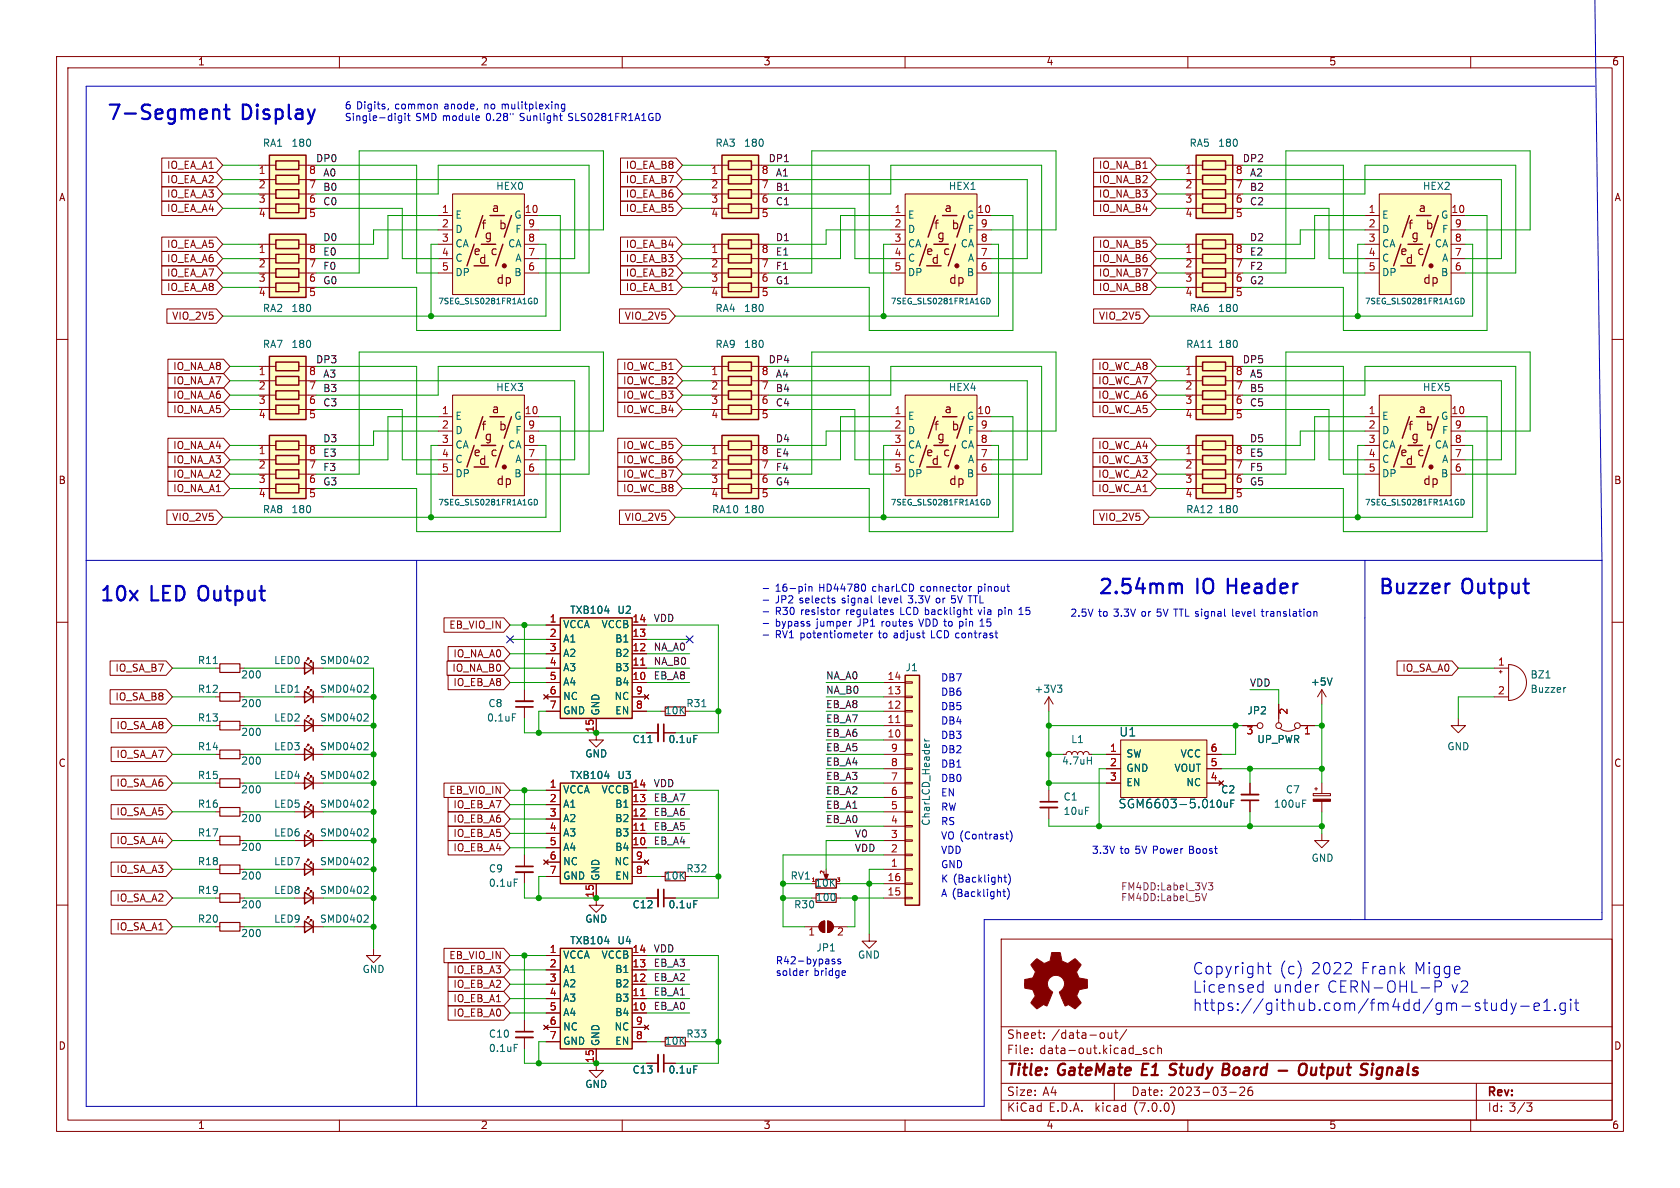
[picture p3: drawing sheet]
<svg xmlns="http://www.w3.org/2000/svg" width="297mm" height="210mm" viewBox="0 0 297 210" stroke-linecap="round" stroke-linejoin="round" font-family="sans-serif">
<defs><g id="words">
<g font-size="3.5" fill="#0000c2">
<text x="19" y="21.6">7-Segment</text>
<text x="42.8" y="21.6">Display</text>
<text x="17.8" y="106.7">10x</text>
<text x="26.7" y="106.7">LED Output</text>
<text x="194.3" y="105.4">2.54mm</text>
<text x="211.6" y="105.4">IO Header</text>
<text x="243.8" y="105.4">Buzzer</text>
<text x="258.6" y="105.4">Output</text>
</g>
<g font-size="2.8" fill="#0000c2">
<text x="210.8" y="172.6">Copyright</text>
<text x="226.1" y="172.6">(c)</text>
<text x="231.7" y="172.6">2022</text>
<text x="240.5" y="172.6">Frank</text>
<text x="249.8" y="172.6">Migge</text>
<text x="210.8" y="175.8">Licensed</text>
<text x="210.8" y="179.1">https://github.com/fm4dd/gm-study-e1.git</text>
<text x="225" y="175.8">under</text>
<text x="234.5" y="175.8">CERN-OHL-P</text>
<text x="256.4" y="175.8">v2</text>
</g>
<g font-size="2.8" fill="#840000">
<text x="178" y="190.8">Title:</text>
<text x="187.1" y="190.8">GateMate</text>
<text x="202.6" y="190.8">E1</text>
<text x="208.1" y="190.8">Study Board</text>
<text x="228.5" y="190.8">-</text>
<text x="232.7" y="190.8">Output</text>
<text x="244.3" y="190.8">Signals</text>
</g>
<g font-size="2.1" fill="#840000">
<text x="85" y="40.9">f</text>
<text x="86.9" y="37.8">a</text>
<text x="88.1" y="40.9">b</text>
<text x="165" y="40.9">f</text>
<text x="166.9" y="37.8">a</text>
<text x="168.1" y="40.9">b</text>
<text x="248.9" y="40.9">f</text>
<text x="250.7" y="37.8">a</text>
<text x="252" y="40.9">b</text>
<text x="83.6" y="45.5">e</text>
<text x="84.6" y="47">d</text>
<text x="85.6" y="42.7">g</text>
<text x="86.6" y="45.5">c</text>
<text x="163.6" y="45.5">e</text>
<text x="164.6" y="47">d</text>
<text x="165.6" y="42.7">g</text>
<text x="166.6" y="45.5">c</text>
<text x="247.5" y="45.5">e</text>
<text x="248.4" y="47">d</text>
<text x="249.4" y="42.7">g</text>
<text x="250.5" y="45.5">c</text>
<text x="87.7" y="50.5">dp</text>
<text x="167.7" y="50.5">dp</text>
<text x="251.5" y="50.5">dp</text>
<text x="85" y="76.4">f</text>
<text x="86.9" y="73.4">a</text>
<text x="88.1" y="76.4">b</text>
<text x="165" y="76.4">f</text>
<text x="166.9" y="73.4">a</text>
<text x="168.1" y="76.4">b</text>
<text x="248.9" y="76.4">f</text>
<text x="250.7" y="73.4">a</text>
<text x="252" y="76.4">b</text>
<text x="83.6" y="81">e</text>
<text x="84.6" y="82.5">d</text>
<text x="85.6" y="78.2">g</text>
<text x="86.6" y="81">c</text>
<text x="163.6" y="81">e</text>
<text x="164.6" y="82.5">d</text>
<text x="165.6" y="78.2">g</text>
<text x="166.6" y="81">c</text>
<text x="247.5" y="81">e</text>
<text x="248.4" y="82.5">d</text>
<text x="249.4" y="78.2">g</text>
<text x="250.5" y="81">c</text>
<text x="87.7" y="86.1">dp</text>
<text x="167.7" y="86.1">dp</text>
<text x="251.5" y="86.1">dp</text>
<text x="178" y="183.9">Sheet:</text>
<text x="185.9" y="183.9">/data-out/</text>
<text x="178" y="186.6">File:</text>
<text x="183.8" y="186.6">data-out.kicad_sch</text>
<text x="178" y="196.8">KiCad</text>
<text x="178" y="194">Size:</text>
<text x="184.3" y="194">A4</text>
<text x="185.4" y="196.8">E.D.A.</text>
<text x="193.7" y="196.8">kicad</text>
<text x="200" y="194">Date:</text>
<text x="200.6" y="196.8">(7.0.0)</text>
<text x="206.7" y="194">2023-03-26</text>
<text x="263" y="194.2">Rev:</text>
<text x="263" y="196.8">Id: 3/3</text>
</g>
<g font-size="2.1" fill="#006464">
<text x="197.8" y="130.5">U1</text>
<text x="197.7" y="143.2">SGM6603-5.0</text>
</g>
<g font-size="1.8" fill="#840000">
<text x="35" y="11.8">1</text>
<text x="85" y="11.8">2</text>
<text x="135" y="11.8">3</text>
<text x="185" y="11.8">4</text>
<text x="235" y="11.8">5</text>
<text x="285" y="11.8">6</text>
<text x="10.4" y="35.8">A</text>
<text x="29.4" y="35.2">IO_EA_A3</text>
<text x="29.4" y="30.1">IO_EA_A1</text>
<text x="29.4" y="32.7">IO_EA_A2</text>
<text x="110.5" y="30.1">IO_EA_B8</text>
<text x="110.5" y="32.7">IO_EA_B7</text>
<text x="110.5" y="35.2">IO_EA_B6</text>
<text x="194.1" y="35.2">IO_NA_B3</text>
<text x="194.1" y="32.7">IO_NA_B2</text>
<text x="194.1" y="30.1">IO_NA_B1</text>
<text x="285.4" y="35.8">A</text>
<text x="29.4" y="37.7">IO_EA_A4</text>
<text x="45.7" y="36.2">3</text>
<text x="110.5" y="37.7">IO_EA_B5</text>
<text x="125.7" y="36.2">3</text>
<text x="194.1" y="37.7">IO_NA_B4</text>
<text x="209.5" y="36.2">3</text>
<text x="29.4" y="46.6">IO_EA_A6</text>
<text x="29.4" y="44.1">IO_EA_A5</text>
<text x="110.5" y="44.1">IO_EA_B4</text>
<text x="110.5" y="46.6">IO_EA_B3</text>
<text x="194.1" y="44.1">IO_NA_B5</text>
<text x="194.1" y="46.6">IO_NA_B6</text>
<text x="29.4" y="51.7">IO_EA_A8</text>
<text x="29.4" y="49.2">IO_EA_A7</text>
<text x="45.7" y="50.2">3</text>
<text x="110.5" y="49.2">IO_EA_B2</text>
<text x="110.5" y="51.7">IO_EA_B1</text>
<text x="125.7" y="50.2">3</text>
<text x="194.1" y="51.7">IO_NA_B8</text>
<text x="194.1" y="49.2">IO_NA_B7</text>
<text x="209.5" y="50.2">3</text>
<text x="30.3" y="56.8">VIO_2V5</text>
<text x="110.3" y="56.8">VIO_2V5</text>
<text x="194.1" y="56.8">VIO_2V5</text>
<text x="30.5" y="65.7">IO_NA_A8</text>
<text x="110" y="65.7">IO_WC_B1</text>
<text x="194" y="65.7">IO_WC_A8</text>
<text x="30.5" y="68.2">IO_NA_A7</text>
<text x="30.5" y="70.8">IO_NA_A6</text>
<text x="45.7" y="71.8">3</text>
<text x="110" y="68.2">IO_WC_B2</text>
<text x="110" y="70.8">IO_WC_B3</text>
<text x="125.7" y="71.8">3</text>
<text x="194" y="70.8">IO_WC_A6</text>
<text x="194" y="68.2">IO_WC_A7</text>
<text x="209.5" y="71.8">3</text>
<text x="30.5" y="73.3">IO_NA_A5</text>
<text x="110" y="73.3">IO_WC_B4</text>
<text x="194" y="73.3">IO_WC_A5</text>
<text x="30.5" y="79.7">IO_NA_A4</text>
<text x="30.5" y="82.2">IO_NA_A3</text>
<text x="110" y="82.2">IO_WC_B6</text>
<text x="110" y="79.7">IO_WC_B5</text>
<text x="194" y="79.7">IO_WC_A4</text>
<text x="194" y="82.2">IO_WC_A3</text>
<text x="10.3" y="85.8">B</text>
<text x="30.5" y="87.3">IO_NA_A1</text>
<text x="30.5" y="84.7">IO_NA_A2</text>
<text x="45.7" y="85.7">3</text>
<text x="110" y="87.3">IO_WC_B8</text>
<text x="110" y="84.7">IO_WC_B7</text>
<text x="125.7" y="85.7">3</text>
<text x="194" y="84.7">IO_WC_A2</text>
<text x="194" y="87.3">IO_WC_A1</text>
<text x="209.5" y="85.7">3</text>
<text x="285.3" y="85.8">B</text>
<text x="30.3" y="92.4">VIO_2V5</text>
<text x="110.3" y="92.4">VIO_2V5</text>
<text x="194.1" y="92.4">VIO_2V5</text>
<text x="79.3" y="111.4">EB_VIO_IN</text>
<text x="20.3" y="119">IO_SA_B7</text>
<text x="79.8" y="119">IO_NA_B0</text>
<text x="80" y="116.5">IO_NA_A0</text>
<text x="247.8" y="119">IO_SA_A0</text>
<text x="20.3" y="124.1">IO_SA_B8</text>
<text x="80" y="121.6">IO_EB_A8</text>
<text x="20.5" y="129.2">IO_SA_A8</text>
<text x="10.3" y="135.8">C</text>
<text x="20.5" y="134.3">IO_SA_A7</text>
<text x="285.3" y="135.8">C</text>
<text x="20.5" y="139.3">IO_SA_A6</text>
<text x="79.3" y="140.6">EB_VIO_IN</text>
<text x="80" y="143.2">IO_EB_A7</text>
<text x="20.5" y="149.5">IO_SA_A4</text>
<text x="20.5" y="144.4">IO_SA_A5</text>
<text x="80" y="145.7">IO_EB_A6</text>
<text x="80" y="148.2">IO_EB_A5</text>
<text x="20.5" y="154.6">IO_SA_A3</text>
<text x="80" y="150.8">IO_EB_A4</text>
<text x="20.5" y="159.7">IO_SA_A2</text>
<text x="20.5" y="164.7">IO_SA_A1</text>
<text x="79.3" y="169.8">EB_VIO_IN</text>
<text x="80" y="172.4">IO_EB_A3</text>
<text x="80" y="177.4">IO_EB_A1</text>
<text x="80" y="174.9">IO_EB_A2</text>
<text x="80" y="180">IO_EB_A0</text>
<text x="10.3" y="185.8">D</text>
<text x="285.3" y="185.8">D</text>
<text x="35" y="199.8">1</text>
<text x="85" y="199.8">2</text>
<text x="135" y="199.8">3</text>
<text x="185" y="199.8">4</text>
<text x="235" y="199.8">5</text>
<text x="285" y="199.8">6</text>
</g>
<g font-size="1.8" fill="#0000c2">
<text x="61" y="19.5">6 Digits,</text>
<text x="61" y="21.6">Single-digit</text>
<text x="69.9" y="19.5">common</text>
<text x="73.5" y="21.6">SMD module</text>
<text x="78.7" y="19.5">anode,</text>
<text x="85.9" y="19.5">no mulitplexing</text>
<text x="86.1" y="21.6">0.28&quot;</text>
<text x="92.2" y="21.6">Sunlight</text>
<text x="100.9" y="21.6">SLS0281FR1A1GD</text>
<text x="137.1" y="104.8">16-pin</text>
<text x="137.1" y="106.9">JP2</text>
<text x="141.4" y="106.9">selects</text>
<text x="144.9" y="104.8">HD44780</text>
<text x="149" y="106.9">signal</text>
<text x="154.4" y="104.8">charLCD</text>
<text x="155.7" y="106.9">level</text>
<text x="161" y="106.9">3.3V</text>
<text x="163" y="104.8">connector</text>
<text x="166" y="106.9">or</text>
<text x="168.8" y="106.9">5V TTL</text>
<text x="173.3" y="104.8">pinout</text>
<text x="137.1" y="108.9">R30</text>
<text x="137.1" y="111">bypass</text>
<text x="137.1" y="113">RV1 potentiometer</text>
<text x="141.7" y="108.9">resistor</text>
<text x="144.4" y="111">jumper</text>
<text x="149.7" y="108.9">regulates</text>
<text x="151.8" y="111">JP1</text>
<text x="155.6" y="113">to</text>
<text x="156.1" y="111">routes</text>
<text x="158.3" y="113">adjust</text>
<text x="159.5" y="108.9">LCD backlight</text>
<text x="163" y="111">VDD to</text>
<text x="165" y="113">LCD contrast</text>
<text x="170.2" y="111">pin</text>
<text x="173.5" y="108.9">via</text>
<text x="174" y="111">15</text>
<text x="177.1" y="108.9">pin</text>
<text x="180.9" y="108.9">15</text>
<text x="189.2" y="109.2">2.5V</text>
<text x="194.2" y="109.2">to</text>
<text x="197" y="109.2">3.3V</text>
<text x="202" y="109.2">or</text>
<text x="204.8" y="109.2">5V TTL signal</text>
<text x="218.5" y="109.2">level</text>
<text x="223.9" y="109.2">translation</text>
<text x="166.4" y="123.2">DB6</text>
<text x="166.4" y="125.7">DB5</text>
<text x="166.4" y="120.7">DB7</text>
<text x="166.4" y="128.3">DB4</text>
<text x="166.4" y="130.8">DB3</text>
<text x="166.4" y="135.9">DB1</text>
<text x="166.4" y="133.4">DB2</text>
<text x="166.4" y="143.5">RW</text>
<text x="166.4" y="138.4">DB0</text>
<text x="166.4" y="141">EN</text>
<text x="166.4" y="146.1">RS</text>
<text x="166.4" y="148.6">VO (Contrast)</text>
<text x="166.4" y="153.7">GND</text>
<text x="166.4" y="151.1">VDD</text>
<text x="193" y="151.1">3.3V</text>
<text x="198" y="151.1">to</text>
<text x="200.8" y="151.1">5V Power</text>
<text x="210.5" y="151.1">Boost</text>
<text x="166.4" y="156.2">K (Backlight)</text>
<text x="166.4" y="158.8">A (Backlight)</text>
<text x="137.2" y="170.7">R42-bypass</text>
<text x="137.2" y="172.7">solder</text>
<text x="143.9" y="172.7">bridge</text>
</g>
<g font-size="1.8" fill="#006464">
<text x="46.4" y="26.2">RA1</text>
<text x="51.5" y="26.2">180</text>
<text x="126.4" y="26.2">RA3</text>
<text x="131.5" y="26.2">180</text>
<text x="210.2" y="26.2">RA5</text>
<text x="215.3" y="26.2">180</text>
<text x="87.7" y="33.8">HEX0</text>
<text x="167.7" y="33.8">HEX1</text>
<text x="251.5" y="33.8">HEX2</text>
<text x="80.5" y="38.9">E</text>
<text x="80.5" y="41.5">D</text>
<text x="90.8" y="38.9">G</text>
<text x="91" y="41.5">F</text>
<text x="160.5" y="38.9">E</text>
<text x="160.5" y="41.5">D</text>
<text x="170.8" y="38.9">G</text>
<text x="171" y="41.5">F</text>
<text x="244.3" y="38.9">E</text>
<text x="244.3" y="41.5">D</text>
<text x="254.6" y="38.9">G</text>
<text x="254.8" y="41.5">F</text>
<text x="80.5" y="44">CA</text>
<text x="80.5" y="46.5">C</text>
<text x="89.7" y="44">CA</text>
<text x="91" y="46.5">A</text>
<text x="160.5" y="44">CA</text>
<text x="160.5" y="46.5">C</text>
<text x="169.7" y="44">CA</text>
<text x="171" y="46.5">A</text>
<text x="244.3" y="44">CA</text>
<text x="244.3" y="46.5">C</text>
<text x="253.5" y="44">CA</text>
<text x="254.8" y="46.5">A</text>
<text x="80.5" y="49.1">DP</text>
<text x="90.8" y="49.1">B</text>
<text x="160.5" y="49.1">DP</text>
<text x="170.8" y="49.1">B</text>
<text x="244.3" y="49.1">DP</text>
<text x="254.6" y="49.1">B</text>
<text x="46.4" y="55.4">RA2</text>
<text x="51.5" y="55.4">180</text>
<text x="126.4" y="55.4">RA4</text>
<text x="131.5" y="55.4">180</text>
<text x="210.2" y="55.4">RA6</text>
<text x="215.3" y="55.4">180</text>
<text x="46.4" y="61.8">RA7</text>
<text x="51.5" y="61.8">180</text>
<text x="126.4" y="61.8">RA9</text>
<text x="131.5" y="61.8">180</text>
<text x="209.6" y="61.8">RA11</text>
<text x="215.3" y="61.8">180</text>
<text x="87.7" y="69.4">HEX3</text>
<text x="167.7" y="69.4">HEX4</text>
<text x="251.5" y="69.4">HEX5</text>
<text x="80.5" y="74.5">E</text>
<text x="80.5" y="77">D</text>
<text x="90.8" y="74.5">G</text>
<text x="91" y="77">F</text>
<text x="160.5" y="74.5">E</text>
<text x="160.5" y="77">D</text>
<text x="170.8" y="74.5">G</text>
<text x="171" y="77">F</text>
<text x="244.3" y="74.5">E</text>
<text x="244.3" y="77">D</text>
<text x="254.6" y="74.5">G</text>
<text x="254.8" y="77">F</text>
<text x="80.5" y="79.6">CA</text>
<text x="80.5" y="82.1">C</text>
<text x="89.7" y="79.6">CA</text>
<text x="91" y="82.1">A</text>
<text x="160.5" y="79.6">CA</text>
<text x="160.5" y="82.1">C</text>
<text x="169.7" y="79.6">CA</text>
<text x="171" y="82.1">A</text>
<text x="244.3" y="79.6">CA</text>
<text x="244.3" y="82.1">C</text>
<text x="253.5" y="79.6">CA</text>
<text x="254.8" y="82.1">A</text>
<text x="80.5" y="84.6">DP</text>
<text x="90.8" y="84.6">B</text>
<text x="160.5" y="84.6">DP</text>
<text x="170.8" y="84.6">B</text>
<text x="244.3" y="84.6">DP</text>
<text x="254.6" y="84.6">B</text>
<text x="46.4" y="91">RA8</text>
<text x="51.5" y="91">180</text>
<text x="125.8" y="91">RA10</text>
<text x="131.5" y="91">180</text>
<text x="209.6" y="91">RA12</text>
<text x="215.3" y="91">180</text>
<text x="99.6" y="111.3">VCCA</text>
<text x="99.6" y="113.9">A1</text>
<text x="100.7" y="108.8">TXB104</text>
<text x="106.2" y="111.3">VCCB</text>
<text x="108.6" y="113.9">B1</text>
<text x="109.1" y="108.8">U2</text>
<text x="34.9" y="117.7">R11</text>
<text x="48.4" y="117.7">LED0</text>
<text x="56.5" y="117.7">SMD0402</text>
<text x="99.6" y="116.4">A2</text>
<text x="99.6" y="118.9">A3</text>
<text x="108.6" y="118.9">B3</text>
<text x="108.6" y="116.4">B2</text>
<text x="160" y="118.9">J1</text>
<text x="34.9" y="122.7">R12</text>
<text x="42.6" y="120.2">200</text>
<text x="42.6" y="125.3">200</text>
<text x="48.4" y="122.7">LED1</text>
<text x="56.5" y="122.7">SMD0402</text>
<text x="86.3" y="125.3">C8</text>
<text x="99.6" y="121.5">A4</text>
<text x="99.6" y="124">NC</text>
<text x="108.5" y="124">NC</text>
<text x="108.6" y="121.5">B4</text>
<text x="121.3" y="125.3">R31</text>
<text x="182.8" y="122.7">+3V3</text>
<text x="231.7" y="121.5">+5V</text>
<text x="270.5" y="120.2">BZ1</text>
<text x="270.5" y="122.7">Buzzer</text>
<text x="34.9" y="127.8">R13</text>
<text x="42.6" y="130.4">200</text>
<text x="48.4" y="127.8">LED2</text>
<text x="56.5" y="127.8">SMD0402</text>
<text x="86" y="127.8">0.1uF</text>
<text x="99.6" y="126.6">GND</text>
<text x="106.2" y="126.5" transform="rotate(-90 106.2 126.5)">GND</text>
<text x="108.6" y="126.6">EN</text>
<text x="111.8" y="131.6">C11</text>
<text x="117.5" y="126.6">10K</text>
<text x="118.1" y="131.6">0.1uF</text>
<text x="189.3" y="131.6">L1</text>
<text x="220.5" y="126.6">JP2</text>
<text x="222.2" y="131.6">UP_PWR</text>
<text x="34.9" y="138">R15</text>
<text x="34.9" y="132.9">R14</text>
<text x="42.6" y="135.4">200</text>
<text x="48.4" y="132.9">LED3</text>
<text x="48.4" y="138">LED4</text>
<text x="56.5" y="132.9">SMD0402</text>
<text x="56.5" y="138">SMD0402</text>
<text x="100.7" y="138">TXB104</text>
<text x="103.4" y="134.2">GND</text>
<text x="109.1" y="138">U3</text>
<text x="187.7" y="135.4">4.7uH</text>
<text x="199.1" y="134.2">SW</text>
<text x="199.1" y="136.7">GND</text>
<text x="207.5" y="136.7">VOUT</text>
<text x="208.6" y="134.2">VCC</text>
<text x="255.8" y="132.9">GND</text>
<text x="34.9" y="143.1">R16</text>
<text x="42.6" y="140.5">200</text>
<text x="48.4" y="143.1">LED5</text>
<text x="56.5" y="143.1">SMD0402</text>
<text x="99.6" y="140.5">VCCA</text>
<text x="99.6" y="143.1">A1</text>
<text x="106.2" y="140.5">VCCB</text>
<text x="108.6" y="143.1">B1</text>
<text x="188" y="141.8">C1</text>
<text x="199.1" y="139.3">EN</text>
<text x="209.6" y="139.3">NC</text>
<text x="213.6" y="143.1">10uF</text>
<text x="215.8" y="140.5">C2</text>
<text x="225.1" y="143.1">100uF</text>
<text x="227.3" y="140.5">C7</text>
<text x="34.9" y="148.1">R17</text>
<text x="42.6" y="145.6">200</text>
<text x="48.4" y="148.1">LED6</text>
<text x="56.5" y="148.1">SMD0402</text>
<text x="99.6" y="145.6">A2</text>
<text x="99.6" y="148.1">A3</text>
<text x="108.6" y="148.1">B3</text>
<text x="108.6" y="145.6">B2</text>
<text x="164.7" y="146" transform="rotate(-90 164.7 146)">CharLCD_Header</text>
<text x="188" y="144.3">10uF</text>
<text x="34.9" y="153.2">R18</text>
<text x="42.6" y="155.8">200</text>
<text x="42.6" y="150.7">200</text>
<text x="48.4" y="153.2">LED7</text>
<text x="56.5" y="153.2">SMD0402</text>
<text x="86.4" y="154.5">C9</text>
<text x="99.6" y="150.7">A4</text>
<text x="99.6" y="153.2">NC</text>
<text x="99.6" y="155.8">GND</text>
<text x="106.2" y="155.7" transform="rotate(-90 106.2 155.7)">GND</text>
<text x="108.5" y="153.2">NC</text>
<text x="108.6" y="150.7">B4</text>
<text x="108.6" y="155.8">EN</text>
<text x="117.5" y="155.8">10K</text>
<text x="121.3" y="154.5">R32</text>
<text x="139.7" y="155.8">RV1</text>
<text x="231.8" y="152.6">GND</text>
<text x="34.9" y="158.3">R19</text>
<text x="42.6" y="160.8">200</text>
<text x="48.4" y="158.3">LED8</text>
<text x="56.5" y="158.3">SMD0402</text>
<text x="86.4" y="157">0.1uF</text>
<text x="111.8" y="160.8">C12</text>
<text x="118.1" y="160.8">0.1uF</text>
<text x="140.3" y="160.8">R30</text>
<text x="144" y="157">10K</text>
<text x="144.2" y="159.6">100</text>
<text x="34.9" y="163.4">R20</text>
<text x="42.6" y="165.9">200</text>
<text x="48.4" y="163.4">LED9</text>
<text x="56.5" y="163.4">SMD0402</text>
<text x="100.7" y="167.2">TXB104</text>
<text x="103.4" y="163.4">GND</text>
<text x="109.1" y="167.2">U4</text>
<text x="64" y="172.3">GND</text>
<text x="99.6" y="169.7">VCCA</text>
<text x="99.6" y="172.3">A1</text>
<text x="106.2" y="169.7">VCCB</text>
<text x="108.6" y="172.3">B1</text>
<text x="144.3" y="168.5">JP1</text>
<text x="151.6" y="169.7">GND</text>
<text x="99.6" y="174.8">A2</text>
<text x="99.6" y="177.4">A3</text>
<text x="99.6" y="179.9">A4</text>
<text x="108.6" y="179.9">B4</text>
<text x="108.6" y="177.4">B3</text>
<text x="108.6" y="174.8">B2</text>
<text x="86.4" y="183.7">C10</text>
<text x="99.6" y="182.4">NC</text>
<text x="99.6" y="185">GND</text>
<text x="106.2" y="184.9" transform="rotate(-90 106.2 184.9)">GND</text>
<text x="108.5" y="182.4">NC</text>
<text x="108.6" y="185">EN</text>
<text x="117.5" y="185">10K</text>
<text x="121.3" y="183.7">R33</text>
<text x="86.4" y="186.2">0.1uF</text>
<text x="111.8" y="190.1">C13</text>
<text x="118.1" y="190.1">0.1uF</text>
<text x="103.4" y="192.6">GND</text>
</g>
<g font-size="1.8" fill="#0f0f0f">
<text x="55.9" y="28.9">DP0</text>
<text x="135.9" y="28.9">DP1</text>
<text x="219.7" y="28.9">DP2</text>
<text x="57.1" y="31.4">A0</text>
<text x="57.1" y="33.9">B0</text>
<text x="137.2" y="33.9">B1</text>
<text x="137.2" y="31.4">A1</text>
<text x="221" y="31.4">A2</text>
<text x="221" y="33.9">B2</text>
<text x="57.1" y="36.5">C0</text>
<text x="137.2" y="36.5">C1</text>
<text x="221" y="36.5">C2</text>
<text x="57.1" y="47.9">F0</text>
<text x="57.1" y="42.8">D0</text>
<text x="57.1" y="45.4">E0</text>
<text x="137.2" y="47.9">F1</text>
<text x="137.2" y="45.4">E1</text>
<text x="137.2" y="42.8">D1</text>
<text x="221" y="47.9">F2</text>
<text x="221" y="45.4">E2</text>
<text x="221" y="42.8">D2</text>
<text x="57.1" y="50.5">G0</text>
<text x="137.2" y="50.5">G1</text>
<text x="221" y="50.5">G2</text>
<text x="55.9" y="64.4">DP3</text>
<text x="135.9" y="64.4">DP4</text>
<text x="219.7" y="64.4">DP5</text>
<text x="57.1" y="69.5">B3</text>
<text x="57.1" y="67">A3</text>
<text x="137.2" y="69.5">B4</text>
<text x="137.2" y="67">A4</text>
<text x="221" y="69.5">B5</text>
<text x="221" y="67">A5</text>
<text x="57.1" y="72">C3</text>
<text x="137.2" y="72">C4</text>
<text x="221" y="72">C5</text>
<text x="57.1" y="78.4">D3</text>
<text x="57.1" y="80.9">E3</text>
<text x="57.1" y="83.5">F3</text>
<text x="137.2" y="78.4">D4</text>
<text x="137.2" y="80.9">E4</text>
<text x="137.2" y="83.5">F4</text>
<text x="221" y="80.9">E5</text>
<text x="221" y="78.4">D5</text>
<text x="221" y="83.5">F5</text>
<text x="57.1" y="86">G3</text>
<text x="137.2" y="86">G4</text>
<text x="221" y="86">G5</text>
<text x="115.6" y="110.1">VDD</text>
<text x="115.6" y="115.2">NA_A0</text>
<text x="115.6" y="117.8">NA_B0</text>
<text x="115.6" y="120.3">EB_A8</text>
<text x="146" y="122.8">NA_B0</text>
<text x="146" y="120.3">NA_A0</text>
<text x="146" y="125.4">EB_A8</text>
<text x="221" y="121.6">VDD</text>
<text x="146" y="127.9">EB_A7</text>
<text x="146" y="130.5">EB_A6</text>
<text x="146" y="133">EB_A5</text>
<text x="146" y="135.5">EB_A4</text>
<text x="115.6" y="141.9">EB_A7</text>
<text x="115.6" y="139.4">VDD</text>
<text x="146" y="140.6">EB_A2</text>
<text x="146" y="138.1">EB_A3</text>
<text x="146" y="143.2">EB_A1</text>
<text x="115.6" y="144.4">EB_A6</text>
<text x="115.6" y="147">EB_A5</text>
<text x="115.6" y="149.5">EB_A4</text>
<text x="146" y="145.7">EB_A0</text>
<text x="151.1" y="148.2">V0</text>
<text x="151.1" y="150.8">VDD</text>
<text x="115.6" y="168.6">VDD</text>
<text x="115.6" y="171.1">EB_A3</text>
<text x="115.6" y="173.6">EB_A2</text>
<text x="115.6" y="178.7">EB_A0</text>
<text x="115.6" y="176.2">EB_A1</text>
</g>
<g font-size="1.8" fill="#a90000">
<text x="45.7" y="31.1">1</text>
<text x="45.7" y="33.7">2</text>
<text x="54.6" y="33.7">7</text>
<text x="54.6" y="31.1">8</text>
<text x="125.7" y="31.1">1</text>
<text x="125.7" y="33.7">2</text>
<text x="134.6" y="33.7">7</text>
<text x="134.6" y="31.1">8</text>
<text x="209.5" y="31.1">1</text>
<text x="209.5" y="33.7">2</text>
<text x="218.4" y="33.7">7</text>
<text x="218.4" y="31.1">8</text>
<text x="45.7" y="38.7">4</text>
<text x="54.6" y="38.7">5</text>
<text x="54.6" y="36.2">6</text>
<text x="78.1" y="37.8">1</text>
<text x="78.1" y="40.4">2</text>
<text x="92.7" y="37.8">10</text>
<text x="93.3" y="40.4">9</text>
<text x="125.7" y="38.7">4</text>
<text x="134.6" y="38.7">5</text>
<text x="134.6" y="36.2">6</text>
<text x="158.1" y="37.8">1</text>
<text x="158.1" y="40.4">2</text>
<text x="172.7" y="37.8">10</text>
<text x="173.3" y="40.4">9</text>
<text x="209.5" y="38.7">4</text>
<text x="218.4" y="38.7">5</text>
<text x="218.4" y="36.2">6</text>
<text x="241.9" y="37.8">1</text>
<text x="241.9" y="40.4">2</text>
<text x="256.5" y="37.8">10</text>
<text x="257.1" y="40.4">9</text>
<text x="45.7" y="45.1">1</text>
<text x="45.7" y="47.6">2</text>
<text x="54.6" y="47.6">7</text>
<text x="54.6" y="45.1">8</text>
<text x="78.1" y="42.9">3</text>
<text x="78.1" y="45.5">4</text>
<text x="93.3" y="45.5">7</text>
<text x="93.3" y="42.9">8</text>
<text x="125.7" y="45.1">1</text>
<text x="125.7" y="47.6">2</text>
<text x="134.6" y="47.6">7</text>
<text x="134.6" y="45.1">8</text>
<text x="158.1" y="42.9">3</text>
<text x="158.1" y="45.5">4</text>
<text x="173.3" y="45.5">7</text>
<text x="173.3" y="42.9">8</text>
<text x="209.5" y="45.1">1</text>
<text x="209.5" y="47.6">2</text>
<text x="218.4" y="47.6">7</text>
<text x="218.4" y="45.1">8</text>
<text x="241.9" y="42.9">3</text>
<text x="241.9" y="45.5">4</text>
<text x="257.1" y="45.5">7</text>
<text x="257.1" y="42.9">8</text>
<text x="45.7" y="52.7">4</text>
<text x="54.6" y="52.7">5</text>
<text x="54.6" y="50.2">6</text>
<text x="78.1" y="48">5</text>
<text x="93.3" y="48">6</text>
<text x="125.7" y="52.7">4</text>
<text x="134.6" y="52.7">5</text>
<text x="134.6" y="50.2">6</text>
<text x="158.1" y="48">5</text>
<text x="173.3" y="48">6</text>
<text x="209.5" y="52.7">4</text>
<text x="218.4" y="52.7">5</text>
<text x="218.4" y="50.2">6</text>
<text x="241.9" y="48">5</text>
<text x="257.1" y="48">6</text>
<text x="45.7" y="66.7">1</text>
<text x="45.7" y="69.2">2</text>
<text x="54.6" y="71.8">6</text>
<text x="54.6" y="69.2">7</text>
<text x="54.6" y="66.7">8</text>
<text x="125.7" y="66.7">1</text>
<text x="125.7" y="69.2">2</text>
<text x="134.6" y="71.8">6</text>
<text x="134.6" y="69.2">7</text>
<text x="134.6" y="66.7">8</text>
<text x="209.5" y="66.7">1</text>
<text x="209.5" y="69.2">2</text>
<text x="218.4" y="71.8">6</text>
<text x="218.4" y="69.2">7</text>
<text x="218.4" y="66.7">8</text>
<text x="45.7" y="74.3">4</text>
<text x="54.6" y="74.3">5</text>
<text x="78.1" y="73.4">1</text>
<text x="78.1" y="75.9">2</text>
<text x="92.7" y="73.4">10</text>
<text x="93.3" y="75.9">9</text>
<text x="125.7" y="74.3">4</text>
<text x="134.6" y="74.3">5</text>
<text x="158.1" y="73.4">1</text>
<text x="158.1" y="75.9">2</text>
<text x="172.7" y="73.4">10</text>
<text x="173.3" y="75.9">9</text>
<text x="209.5" y="74.3">4</text>
<text x="218.4" y="74.3">5</text>
<text x="241.9" y="73.4">1</text>
<text x="241.9" y="75.9">2</text>
<text x="256.5" y="73.4">10</text>
<text x="257.1" y="75.9">9</text>
<text x="45.7" y="80.6">1</text>
<text x="45.7" y="83.2">2</text>
<text x="54.6" y="83.2">7</text>
<text x="54.6" y="80.6">8</text>
<text x="78.1" y="78.5">3</text>
<text x="78.1" y="81">4</text>
<text x="78.1" y="83.6">5</text>
<text x="93.3" y="83.6">6</text>
<text x="93.3" y="81">7</text>
<text x="93.3" y="78.5">8</text>
<text x="125.7" y="80.6">1</text>
<text x="125.7" y="83.2">2</text>
<text x="134.6" y="83.2">7</text>
<text x="134.6" y="80.6">8</text>
<text x="158.1" y="78.5">3</text>
<text x="158.1" y="81">4</text>
<text x="158.1" y="83.6">5</text>
<text x="173.3" y="83.6">6</text>
<text x="173.3" y="81">7</text>
<text x="173.3" y="78.5">8</text>
<text x="209.5" y="80.6">1</text>
<text x="209.5" y="83.2">2</text>
<text x="218.4" y="83.2">7</text>
<text x="218.4" y="80.6">8</text>
<text x="241.9" y="78.5">3</text>
<text x="241.9" y="81">4</text>
<text x="241.9" y="83.6">5</text>
<text x="257.1" y="83.6">6</text>
<text x="257.1" y="81">7</text>
<text x="257.1" y="78.5">8</text>
<text x="45.7" y="88.3">4</text>
<text x="54.6" y="88.3">5</text>
<text x="54.6" y="85.7">6</text>
<text x="125.7" y="88.3">4</text>
<text x="134.6" y="88.3">5</text>
<text x="134.6" y="85.7">6</text>
<text x="209.5" y="88.3">4</text>
<text x="218.4" y="88.3">5</text>
<text x="218.4" y="85.7">6</text>
<text x="97.1" y="110.2">1</text>
<text x="97.1" y="112.8">2</text>
<text x="111.8" y="112.8">13</text>
<text x="111.8" y="110.2">14</text>
<text x="97.1" y="115.3">3</text>
<text x="97.1" y="117.9">4</text>
<text x="111.8" y="117.9">11</text>
<text x="111.8" y="115.3">12</text>
<text x="264.8" y="117.9">1</text>
<text x="97.1" y="120.4">5</text>
<text x="97.1" y="122.9">6</text>
<text x="97.1" y="125.5">7</text>
<text x="111.8" y="120.4">10</text>
<text x="112.4" y="125.5">8</text>
<text x="112.4" y="122.9">9</text>
<text x="156.8" y="125.5">12</text>
<text x="156.8" y="122.9">13</text>
<text x="156.8" y="120.4">14</text>
<text x="264.8" y="122.9">2</text>
<text x="105.2" y="129.5" transform="rotate(-90 105.2 129.5)">15</text>
<text x="156.8" y="130.6">10</text>
<text x="156.8" y="128">11</text>
<text x="220.3" y="130.2">3</text>
<text x="228" y="126.4" transform="rotate(-90 228 126.4)">2</text>
<text x="230.5" y="130.2">1</text>
<text x="157.4" y="135.6">8</text>
<text x="157.4" y="133.1">9</text>
<text x="196.2" y="133.1">1</text>
<text x="196.2" y="135.6">2</text>
<text x="214" y="135.6">5</text>
<text x="214" y="133.1">6</text>
<text x="97.1" y="139.4">1</text>
<text x="97.1" y="142">2</text>
<text x="111.8" y="142">13</text>
<text x="111.8" y="139.4">14</text>
<text x="157.4" y="143.3">5</text>
<text x="157.4" y="140.7">6</text>
<text x="157.4" y="138.2">7</text>
<text x="196.2" y="138.2">3</text>
<text x="214" y="138.2">4</text>
<text x="97.1" y="144.5">3</text>
<text x="97.1" y="147.1">4</text>
<text x="97.1" y="149.6">5</text>
<text x="111.8" y="149.6">10</text>
<text x="111.8" y="147.1">11</text>
<text x="111.8" y="144.5">12</text>
<text x="157.4" y="148.3">3</text>
<text x="157.4" y="145.8">4</text>
<text x="97.1" y="152.1">6</text>
<text x="97.1" y="154.7">7</text>
<text x="112.4" y="154.7">8</text>
<text x="112.4" y="152.1">9</text>
<text x="156.8" y="156">16</text>
<text x="157.4" y="153.4">1</text>
<text x="157.4" y="150.9">2</text>
<text x="105.2" y="158.8" transform="rotate(-90 105.2 158.8)">15</text>
<text x="156.8" y="158.5">15</text>
<text x="142.8" y="165.7">1</text>
<text x="147.9" y="165.7">2</text>
<text x="97.1" y="168.7">1</text>
<text x="97.1" y="171.2">2</text>
<text x="97.1" y="173.7">3</text>
<text x="111.8" y="173.7">12</text>
<text x="111.8" y="171.2">13</text>
<text x="111.8" y="168.7">14</text>
<text x="97.1" y="176.3">4</text>
<text x="97.1" y="178.8">5</text>
<text x="111.8" y="178.8">10</text>
<text x="111.8" y="176.3">11</text>
<text x="97.1" y="181.4">6</text>
<text x="97.1" y="183.9">7</text>
<text x="112.4" y="183.9">8</text>
<text x="112.4" y="181.4">9</text>
<text x="105.2" y="188" transform="rotate(-90 105.2 188)">15</text>
</g>
<g font-size="1.8" fill="#840084">
<text x="198.1" y="157.7">FM4DD:Label_3V3</text>
<text x="198.1" y="159.6">FM4DD:Label_5V</text>
</g>
<g font-size="1.4" fill="#006464">
<text x="77.4" y="54">7SEG_SLS0281FR1A1GD</text>
<text x="157.4" y="54">7SEG_SLS0281FR1A1GD</text>
<text x="241.2" y="54">7SEG_SLS0281FR1A1GD</text>
<text x="77.4" y="89.6">7SEG_SLS0281FR1A1GD</text>
<text x="157.4" y="89.6">7SEG_SLS0281FR1A1GD</text>
<text x="241.2" y="89.6">7SEG_SLS0281FR1A1GD</text>
</g>
<g font-size=".9" fill="#a90000">
<text x="143.4" y="156">1</text>
<text x="145.8" y="154.6" transform="rotate(-90 145.8 154.6)">2</text>
<text x="147.8" y="156">3</text>
</g>
</g></defs>
<g fill="none" stroke="#840000" stroke-width=".18">
<path d="M10 10h277v190h-277zM12 12h273v186h-273zM60 10v2M110 10v2M160 10v2M210 10v2M260 10v2M28.6 33h9.7l1.1 1.3-1.1 1.3h-9.7zM28.6 35.6h9.7l1.1 1.2-1.1 1.3h-9.7zM28.6 27.9h9.7l1.1 1.3-1.1 1.3h-9.7zM28.6 30.5h9.7l1.1 1.3-1.1 1.2h-9.7zM45.7 34.3h3.1"/>
<path d="M45.7 31.8h3.1M45.7 29.2h3.1M47 36.8h1.8M52.8 36.8h1.8M52.8 34.3h3.1M52.8 31.8h1.8M52.8 29.2h3.1M77.5 38.1h2.5M80 34.3h12.7v17.8h-12.7zM92.7 38.1h2.5M109.7 27.9h9.8l1.1 1.3-1.1 1.3h-9.8zM109.7 30.5h9.8l1.1 1.3-1.1 1.2h-9.8z"/>
<path d="M109.7 35.6h9.8l1.1 1.2-1.1 1.3h-9.8zM109.7 33h9.8l1.1 1.3-1.1 1.3h-9.8zM125.7 34.3h3.1M125.7 31.8h3.1M125.7 29.2h3.1M127 36.8h1.8M132.8 36.8h1.8M132.8 34.3h3.1M132.8 31.8h1.8M132.8 29.2h3.1M157.5 38.1h2.5M160 34.3h12.7v17.8h-12.7z"/>
<path d="M172.7 38.1h2.6M193.3 33h10.1l1.1 1.3-1.1 1.3h-10.1zM193.3 35.6h10.1l1.1 1.2-1.1 1.3h-10.1zM193.3 30.5h10.1l1.1 1.3-1.1 1.2h-10.1zM193.3 27.9h10.1l1.1 1.3-1.1 1.3h-10.1zM209.5 34.3h3.1M209.5 31.8h3.1M209.5 29.2h3.1M210.8 36.8h1.8M216.7 36.8h1.7M216.7 34.3h3M216.7 31.8h1.7"/>
<path d="M216.7 29.2h3M241.3 38.1h2.5M243.8 34.3h12.7v17.8h-12.7zM256.5 38.1h2.6M10 60h2M28.6 49.5h9.7l1.1 1.3-1.1 1.3h-9.7zM28.6 47h9.7l1.1 1.3-1.1 1.2h-9.7zM28.6 44.4h9.7l1.1 1.3-1.1 1.3h-9.7zM28.6 41.9h9.7l1.1 1.3-1.1 1.3h-9.7zM29.5 54.6h8.8l1.1 1.3-1.1 1.3h-8.8zM45.7 48.3h3.1M45.7 45.7h3.1"/>
<path d="M45.7 43.2h3.1M47 50.8h1.8M52.8 50.8h1.8M52.8 48.3h3.1M52.8 45.7h1.8M52.8 43.2h3.1M77.5 48.3h2.5M77.5 45.7h2.5M77.5 43.2h2.5M77.5 40.6h2.5M92.7 48.3h2.5M92.7 45.7h2.5"/>
<path d="M92.7 43.2h2.5M92.7 40.6h2.5M109.5 54.6h8.8l1.1 1.3-1.1 1.3h-8.8zM109.7 41.9h9.8l1.1 1.3-1.1 1.3h-9.8zM109.7 47h9.8l1.1 1.3-1.1 1.2h-9.8zM109.7 49.5h9.8l1.1 1.3-1.1 1.3h-9.8zM109.7 44.4h9.8l1.1 1.3-1.1 1.3h-9.8zM125.7 48.3h3.1M125.7 45.7h3.1M125.7 43.2h3.1M127 50.8h1.8M132.8 50.8h1.8"/>
<path d="M132.8 48.3h3.1M132.8 45.7h1.8M132.8 43.2h3.1M157.5 48.3h2.5M157.5 45.7h2.5M157.5 43.2h2.5M157.5 40.6h2.5M172.7 48.3h2.6M172.7 45.7h2.6M172.7 43.2h2.6M172.7 40.6h2.6M193.3 41.9h10.1l1.1 1.3-1.1 1.3h-10.1z"/>
<path d="M193.3 54.6h8.8l1.1 1.3-1.1 1.3h-8.8zM193.3 49.5h10.1l1.1 1.3-1.1 1.3h-10.1zM193.3 44.4h10.1l1.1 1.3-1.1 1.3h-10.1zM193.3 47h10.1l1.1 1.3-1.1 1.2h-10.1zM209.5 48.3h3.1M209.5 45.7h3.1M209.5 43.2h3.1M210.8 50.8h1.8M216.7 50.8h1.7M216.7 48.3h3M216.7 45.7h1.7M216.7 43.2h3"/>
<path d="M241.3 48.3h2.5M241.3 45.7h2.5M241.3 43.2h2.5M241.3 40.6h2.5M256.5 48.3h2.6M256.5 45.7h2.6M256.5 43.2h2.6M256.5 40.6h2.6M285 60h2M29.7 71.1h9.8l1.1 1.3-1.1 1.3h-9.8zM29.7 66h9.8l1.1 1.3-1.1 1.3h-9.8zM29.7 77.5h9.8l1.1 1.2-1.1 1.3h-9.8z"/>
<path d="M29.7 68.6h9.8l1.1 1.3-1.1 1.2h-9.8zM29.7 63.5h9.8l1.1 1.3-1.1 1.2h-9.8zM45.7 78.7h3.1M45.7 69.9h3.1M45.7 67.3h3.1M45.7 64.8h3.1M47 72.4h1.8M52.8 78.7h3.1M52.8 72.4h1.8M52.8 69.9h3.1M52.8 67.3h1.8M52.8 64.8h3.1"/>
<path d="M77.5 78.7h2.5M77.5 73.7h2.5M77.5 76.2h2.5M80 69.9h12.7v17.7h-12.7zM92.7 78.7h2.5M92.7 73.7h2.5M92.7 76.2h2.5M109.2 71.1h10.3l1.1 1.3-1.1 1.3h-10.3zM109.2 66h10.3l1.1 1.3-1.1 1.3h-10.3zM109.2 68.6h10.3l1.1 1.3-1.1 1.2h-10.3zM109.2 77.5h10.3l1.1 1.2-1.1 1.3h-10.3zM109.2 63.5h10.3l1.1 1.3-1.1 1.2h-10.3z"/>
<path d="M125.7 78.7h3.1M125.7 69.9h3.1M125.7 67.3h3.1M125.7 64.8h3.1M127 72.4h1.8M132.8 78.7h3.1M132.8 72.4h1.8M132.8 69.9h3.1M132.8 67.3h1.8M132.8 64.8h3.1M157.5 78.7h2.5M157.5 73.7h2.5"/>
<path d="M157.5 76.2h2.5M160 69.9h12.7v17.7h-12.7zM172.7 78.7h2.6M172.7 73.7h2.6M172.7 76.2h2.6M193.2 68.6h10.2l1.1 1.3-1.1 1.2h-10.2zM193.2 71.1h10.2l1.1 1.3-1.1 1.3h-10.2zM193.2 66h10.2l1.1 1.3-1.1 1.3h-10.2zM193.2 77.5h10.2l1.1 1.2-1.1 1.3h-10.2zM193.2 63.5h10.2l1.1 1.3-1.1 1.2h-10.2zM209.5 78.7h3.1M209.5 69.9h3.1"/>
<path d="M209.5 67.3h3.1M209.5 64.8h3.1M210.8 72.4h1.8M216.7 78.7h3M216.7 72.4h1.7M216.7 69.9h3M216.7 67.3h1.7M216.7 64.8h3M241.3 78.7h2.5M241.3 73.7h2.5M241.3 76.2h2.5M243.8 69.9h12.7v17.7h-12.7z"/>
<path d="M256.5 78.7h2.6M256.5 73.7h2.6M256.5 76.2h2.6M29.5 90.2h8.8l1.1 1.2-1.1 1.3h-8.8zM29.7 80h9.8l1.1 1.3-1.1 1.3h-9.8zM29.7 85.1h9.8l1.1 1.3-1.1 1.2h-9.8zM29.7 82.5h9.8l1.1 1.3-1.1 1.3h-9.8zM45.7 83.8h3.1M45.7 81.3h3.1M47 86.4h1.8M52.8 86.4h1.8M52.8 83.8h3.1"/>
<path d="M52.8 81.3h1.8M77.5 83.8h2.5M77.5 81.3h2.5M92.7 83.8h2.5M92.7 81.3h2.5M109.2 85.1h10.3l1.1 1.3-1.1 1.2h-10.3zM109.2 82.5h10.3l1.1 1.3-1.1 1.3h-10.3zM109.2 80h10.3l1.1 1.3-1.1 1.3h-10.3zM109.5 90.2h8.8l1.1 1.2-1.1 1.3h-8.8zM125.7 83.8h3.1M125.7 81.3h3.1M127 86.4h1.8"/>
<path d="M132.8 86.4h1.8M132.8 83.8h3.1M132.8 81.3h1.8M157.5 83.8h2.5M157.5 81.3h2.5M172.7 83.8h2.6M172.7 81.3h2.6M193.2 82.5h10.2l1.1 1.3-1.1 1.3h-10.2zM193.2 80h10.2l1.1 1.3-1.1 1.3h-10.2zM193.2 85.1h10.2l1.1 1.3-1.1 1.2h-10.2zM193.3 90.2h8.8l1.1 1.2-1.1 1.3h-8.8zM209.5 83.8h3.1"/>
<path d="M209.5 81.3h3.1M210.8 86.4h1.8M216.7 86.4h1.7M216.7 83.8h3M216.7 81.3h1.7M241.3 83.8h2.5M241.3 81.3h2.5M256.5 83.8h2.6M256.5 81.3h2.6M10 110h2M19.5 116.8h9.9l1.1 1.3-1.1 1.3h-9.9zM38.1 118.1h.8"/>
<path d="M42.4 118.1h.8M52.1 118.1h5M54.6 116.6v-.3h-.2h.2l-.5 .5M55.1 117.1v-.3h-.2h.2l-.5 .5M78.5 109.2h10.6l1.1 1.3-1.1 1.3h-10.6zM79 116.8h10.1l1.1 1.3-1.1 1.3h-10.1zM79.2 114.3h9.9l1.1 1.3-1.1 1.2h-9.9zM79.2 119.4h9.9l1.1 1.3-1.1 1.2h-9.9zM96.5 118.1h2.6M96.5 110.5h2.6M96.5 115.6h2.6M96.5 113h2.6"/>
<path d="M111.8 118.1h2.5M111.8 110.5h2.5M111.8 115.6h2.5M111.8 113h2.5M247 116.8h9.7l1.1 1.3-1.1 1.3h-9.7zM264.2 118.1h2.5M265 118.7h.6M265.3 118.5v.5M266.7 117.5a3.2 3.2 0 0 1 3.2 3.2 3.2 3.2 0 0 1-3.2 3.1zM285 110h2M19.5 121.9h9.9l1.1 1.3-1.1 1.3h-9.9zM19.6 137.2h9.8l1.1 1.2-1.1 1.3h-9.8z"/>
<path d="M19.6 132.1h9.8l1.1 1.3-1.1 1.2h-9.8zM19.6 127h9.8l1.1 1.3-1.1 1.2h-9.8zM38.1 123.2h.8M38.1 133.4h.8M38.1 138.4h.8M38.1 128.3h.8M42.4 123.2h.8M42.4 133.4h.8M42.4 138.4h.8M42.4 128.3h.8M52.1 123.2h5M52.1 133.4h5"/>
<path d="M52.1 138.4h5M52.1 128.3h5M54.6 121.7v-.3h-.2h.2l-.5 .5M54.6 131.8v-.2h-.2h.2l-.5 .5M54.6 126.7v-.2h-.2h.2l-.5 .5M54.6 136.9v-.2h-.2h.2l-.5 .5M55.1 122.2v-.3h-.2h.2l-.5 .5M55.1 132.3v-.2h-.2h.2l-.5 .5M55.1 127.3v-.3h-.2h.2l-.5 .5M55.1 137.4v-.2h-.2h.2l-.5 .5M78.5 138.4h10.6l1.1 1.3-1.1 1.3h-10.6zM92.7 121.9v2.1"/>
<path d="M92.7 125v2M96.1 122.8l.8 .8M96.5 123.2h2.6M96.5 139.7h2.6M96.5 120.7h2.6M96.5 125.7h2.6M96.9 122.8l-.8 .8M105.4 127v3.8h1.3l-1.3 1.3-1.3-1.3h1.3M111.8 123.2h2.5M111.8 139.7h2.5M111.8 120.7h2.5M111.8 125.7h2.5"/>
<path d="M113.9 122.8l.8 .8M114.3 129.5h2M114.7 122.8l-.8 .8M116.8 125.7h.8M117.3 129.5h2.1M156.2 123.2h3.8M156.2 133.4h3.8M156.2 135.9h3.8M156.2 138.4h3.8M156.2 128.3h3.8M156.2 120.7h3.8M156.2 125.7h3.8"/>
<path d="M156.2 130.8h3.8M160 138.3h1.3v.3h-1.3zM160 135.8h1.3v.2h-1.3zM160 133.2h1.3v.3h-1.3zM160 130.7h1.3v.2h-1.3zM160 128.1h1.3v.3h-1.3zM160 125.6h1.3v.3h-1.3zM160 123.1h1.3v.2h-1.3zM160 120.5h1.3v.3h-1.3zM185.4 123.2v2.5M185.4 139.7v2M185.4 123.2l-.7 1.3"/>
<path d="M185.4 123.2l.8 1.3M188 133.4h.5l.1-.4 .4-.2 .3 .2 .2 .4 .1-.4 .4-.2 .4 .2 .1 .4 .2-.4 .3-.2 .4 .2 .1 .4 .2-.4 .3-.2 .4 .2 .1 .4h.5M195.6 133.4h2.5M195.6 135.9h2.5M195.6 138.4h2.5M198.1 130.8h15.3v10.2h-15.3zM213.4 133.4h2.5M213.4 135.9h2.5M213.4 138.4h2.5M215.5 138l.8 .8M216.3 138l-.8 .8M219.7 128.3h2.5"/>
<path d="M221 138.4v2.1M226.1 124.5v3.3M226.3 128.8a2.26 2.26 0 0 0 2.8 0M229.9 128.3h2.5M232.4 139.4h.5M232.7 139.2v.5M233.7 121.9v2.6M233.7 138.4v1.9M233.7 121.9l-.8 1.3M233.7 121.9l.7 1.3M257.8 127v1.3h1.3l-1.3 1.2-1.3-1.2h1.3M264.2 123.2h2.5"/>
<path d="M10 160h2M19.6 147.3h9.8l1.1 1.3-1.1 1.3h-9.8zM19.6 152.4h9.8l1.1 1.3-1.1 1.2h-9.8zM19.6 142.2h9.8l1.1 1.3-1.1 1.3h-9.8zM19.6 157.5h9.8l1.1 1.3-1.1 1.2h-9.8zM38.1 158.8h.8M38.1 143.5h.8M38.1 153.7h.8M38.1 148.6h.8M42.4 158.8h.8M42.4 143.5h.8M42.4 153.7h.8"/>
<path d="M42.4 148.6h.8M52.1 158.8h5M52.1 143.5h5M52.1 153.7h5M52.1 148.6h5M54.6 157.2v-.2h-.2h.2l-.5 .5M54.6 142v-.3h-.2h.2l-.5 .5M54.6 147.1v-.3h-.2h.2l-.5 .5M54.6 152.1v-.2h-.2h.2l-.5 .5M55.1 157.7v-.2h-.2h.2l-.5 .5M55.1 142.5v-.3h-.2h.2l-.5 .5M55.1 147.6v-.3h-.2h.2l-.5 .5"/>
<path d="M55.1 152.7v-.3h-.2h.2l-.5 .5M79.2 143.5h9.9l1.1 1.3-1.1 1.3h-9.9zM79.2 141h9.9l1.1 1.2-1.1 1.3h-9.9zM79.2 146h9.9l1.1 1.3-1.1 1.3h-9.9zM79.2 148.6h9.9l1.1 1.3-1.1 1.2h-9.9zM92.7 151.1v2.1M92.7 154.2v2M96.1 152l.8 .8M96.5 149.9h2.6M96.5 147.3h2.6M96.5 144.8h2.6M96.5 142.2h2.6"/>
<path d="M96.5 152.4h2.6M96.5 154.9h2.6M96.9 152l-.8 .8M105.4 156.2v3.8h1.3l-1.3 1.3-1.3-1.3h1.3M111.8 149.9h2.5M111.8 147.3h2.5M111.8 144.8h2.5M111.8 142.2h2.5M111.8 152.4h2.5M111.8 154.9h2.5M113.9 152l.8 .8M114.3 158.8h2"/>
<path d="M114.7 152l-.8 .8M116.8 154.9h.8M117.3 158.8h2.1M143.5 158.8h.8M143.5 156.2h.6M146 153.7v1M147.8 158.8h.8M156.2 158.8h3.8M156.2 143.5h3.8M156.2 156.2h3.8M156.2 153.7h3.8M156.2 148.6h3.8"/>
<path d="M156.2 151.1h3.8M156.2 146.1h3.8M156.2 141h3.8M160 158.6h1.3v.3h-1.3zM160 156.1h1.3v.2h-1.3zM160 153.5h1.3v.3h-1.3zM160 151h1.3v.3h-1.3zM160 148.5h1.3v.2h-1.3zM160 145.9h1.3v.3h-1.3zM160 143.4h1.3v.2h-1.3zM160 140.8h1.3v.3h-1.3zM185.4 142.7v2.1"/>
<path d="M221 141.5v2M232.2 140.3h3v.4h-3zM233.7 147.3v1.3h1.2l-1.2 1.3-1.3-1.3h1.3M233.7 141.7v1.8M285 160h2M19.6 162.6h9.8l1.1 1.2-1.1 1.3h-9.8zM38.1 163.8h.8M42.4 163.8h.8M52.1 163.8h5M54.6 162.3v-.2h-.2h.2l-.5 .5M55.1 162.8v-.2h-.2h.2l-.5 .5M66 167.6v1.3h1.3l-1.3 1.3-1.2-1.3h1.2"/>
<path d="M78.5 167.6h10.6l1.1 1.3-1.1 1.3h-10.6zM79.2 175.3h9.9l1.1 1.2-1.1 1.3h-9.9zM79.2 172.7h9.9l1.1 1.3-1.1 1.3h-9.9zM79.2 177.8h9.9l1.1 1.3-1.1 1.2h-9.9zM79.2 170.2h9.9l1.1 1.3-1.1 1.2h-9.9zM96.5 168.9h2.6M96.5 179.1h2.6M96.5 176.5h2.6M96.5 174h2.6M96.5 171.5h2.6M111.8 168.9h2.5M111.8 179.1h2.5"/>
<path d="M111.8 176.5h2.5M111.8 174h2.5M111.8 171.5h2.5M142.2 163.8h2.6M145.1 163.1l.7-.3v2a1.02 1.02 0 0 1-.9-.6 1.02 1.02 0 0 1 .2-1.1zM146.3 162.8a1.02 1.02 0 0 1 1 1 1.02 1.02 0 0 1-1 1zM147.3 163.8h2.6M153.7 165.1v1.3h1.2l-1.2 1.2-1.3-1.2h1.3M177 166h108v32h-108zM60 198v2M92.7 180.3v2.1M92.7 183.4v2"/>
<path d="M96.1 181.2l.8 .8M96.5 181.6h2.6M96.5 184.2h2.6M96.9 181.2l-.8 .8M105.4 185.4v3.8h1.3l-1.3 1.3-1.3-1.3h1.3M110 198v2M111.8 181.6h2.5M111.8 184.2h2.5M113.9 181.2l.8 .8M114.3 188h2M114.7 181.2l-.8 .8M116.8 184.2h.8"/>
<path d="M117.3 188h2.1M160 198v2M177 194.5h108M177 191.5h108M177 187.5h108M177 181.5h108M182.4 186.1v.2M182.4 185.3v.2M184.6 183.4v.2M184.6 182.6v.2M195.9 182.6l.1 .9 .3 .1 .2-.2M196.5 182.6v1"/>
<path d="M197 191.5v3M197 182.6h.6M197.3 182.1v1.2l.3 .3M199.2 182l-1.3 1.9M202.7 185.3h-.4l-.2 .2 .1 .2 .5 .1v.4h-.6M204 185.3h-.4l-.3 .2v.5l.2 .2h.5M204.7 185.4l.2-.1h.4v1M204.7 184.8v1.5M207.2 194.8a1.74 1.74 0 0 1 0 2.2M210 198v2M217.4 193.1h1.1M220 192.3v.5l-.9 .9h.9"/>
<path d="M220.8 192.3a1.17 1.17 0 0 0 0 1.3h.5l.2-.6-.3-.3-.4 .1-.2 .2M260 198v2M261 191.5v6.5M269.9 195h.9l-.5 .5 .5 .2v.5l-.3 .3h-.4"/>
<circle cx="222.8" cy="128.3" r=".51"/>
<circle cx="226.1" cy="128.3" r=".51"/>
<circle cx="229.4" cy="128.3" r=".51"/>
</g>
<path d="M206.7 189.9l.7 .1M207.8 188l-.7 .1a.46 .46 0 0 0-.3 .5 .46 .46 0 0 0 .4 .4l.3 .1M226 189.3h1.6M229.6 189.4l.1-.7a.71 .71 0 0 1 .5-.6 .71 .71 0 0 1 .8 .2 1.47 1.47 0 0 1-.6 1.7M231.9 188.7l-.2 1.1 .1 .1 .5 .1M243.3 190.6l.2 .1M243.6 188.9l-.2 .8 .1 .2" fill="none" stroke="#840000" stroke-width=".4"/>
<g fill="none" stroke="#840000" stroke-width=".25">
<path d="M47.6 27.4h6.5v11.2h-6.5zM48.8 36.1h4v1.5h-4zM48.8 33.5h4v1.6h-4zM48.8 31h4v1.5h-4zM48.8 28.4h4v1.6h-4zM85.3 38.1l-1.2 3.8M86.6 38.1h2.6M90.4 38.1l-1.2 3.8M127.6 27.4h6.5v11.2h-6.5zM128.8 36.1h4v1.5h-4zM128.8 33.5h4v1.6h-4zM128.8 31h4v1.5h-4z"/>
<path d="M128.8 28.4h4v1.6h-4zM165.4 38.1l-1.3 3.8M166.6 38.1h2.6M170.4 38.1l-1.2 3.8M211.5 27.4h6.4v11.2h-6.4zM212.6 36.1h4.1v1.5h-4.1zM212.6 33.5h4.1v1.6h-4.1zM212.6 31h4.1v1.5h-4.1zM212.6 28.4h4.1v1.6h-4.1zM249.2 38.1l-1.3 3.8M250.4 38.1h2.6M254.3 38.1l-1.3 3.8"/>
<path d="M47.6 41.4h6.5v11.2h-6.5zM48.8 50h4v1.6h-4zM48.8 47.5h4v1.5h-4zM48.8 45h4v1.5h-4zM48.8 42.4h4v1.5h-4zM83.8 47h2.6M83.8 43.2l-1.3 3.8M85.1 43.2h2.5M88.9 43.2l-1.3 3.8M127.6 41.4h6.5v11.2h-6.5zM128.8 50h4v1.6h-4zM128.8 47.5h4v1.5h-4z"/>
<path d="M128.8 45h4v1.5h-4zM128.8 42.4h4v1.5h-4zM163.8 47h2.6M163.8 43.2l-1.2 3.8M165.1 43.2h2.5M168.9 43.2l-1.3 3.8M211.5 41.4h6.4v11.2h-6.4zM212.6 50h4.1v1.6h-4.1zM212.6 47.5h4.1v1.5h-4.1zM212.6 45h4.1v1.5h-4.1zM212.6 42.4h4.1v1.5h-4.1zM247.6 43.2l-1.2 3.8"/>
<path d="M247.6 47h2.6M248.9 43.2h2.6M252.7 43.2l-1.2 3.8M47.6 63h6.5v11.2h-6.5zM47.6 77h6.5v11.1h-6.5zM48.8 71.6h4v1.6h-4zM48.8 69.1h4v1.5h-4zM48.8 66.5h4v1.6h-4zM48.8 64h4v1.5h-4zM48.8 78h4v1.5h-4zM83.8 78.7l-1.3 3.9M85.1 78.7h2.5"/>
<path d="M85.3 73.7l-1.2 3.8M86.6 73.7h2.6M88.9 78.7l-1.3 3.9M90.4 73.7l-1.2 3.8M127.6 63h6.5v11.2h-6.5zM127.6 77h6.5v11.1h-6.5zM128.8 71.6h4v1.6h-4zM128.8 69.1h4v1.5h-4zM128.8 66.5h4v1.6h-4zM128.8 64h4v1.5h-4zM128.8 78h4v1.5h-4zM163.8 78.7l-1.2 3.9"/>
<path d="M165.1 78.7h2.5M165.4 73.7l-1.3 3.8M166.6 73.7h2.6M168.9 78.7l-1.3 3.9M170.4 73.7l-1.2 3.8M211.5 77h6.4v11.1h-6.4zM211.5 63h6.4v11.2h-6.4zM212.6 78h4.1v1.5h-4.1zM212.6 71.6h4.1v1.6h-4.1zM212.6 69.1h4.1v1.5h-4.1zM212.6 66.5h4.1v1.6h-4.1zM212.6 64h4.1v1.5h-4.1z"/>
<path d="M247.6 78.7l-1.2 3.9M248.9 78.7h2.6M249.2 73.7l-1.3 3.8M250.4 73.7h2.6M252.7 78.7l-1.2 3.9M254.3 73.7l-1.3 3.8M48.8 85.6h4v1.5h-4zM48.8 83.1h4v1.5h-4zM48.8 80.5h4v1.5h-4zM83.8 82.6h2.6M128.8 85.6h4v1.5h-4zM128.8 83.1h4v1.5h-4z"/>
<path d="M128.8 80.5h4v1.5h-4zM163.8 82.6h2.6M212.6 85.6h4.1v1.5h-4.1zM212.6 83.1h4.1v1.5h-4.1zM212.6 80.5h4.1v1.5h-4.1zM247.6 82.6h2.6M53.8 117.1l1.6 1-1.6 1zM55.4 117.1v2M99.1 109.2h12.7v17.8h-12.7zM160 119.4h2.6v40.6h-2.6zM53.8 122.2l1.6 1-1.6 1zM53.8 132.3l1.6 1.1-1.6 1z"/>
<path d="M53.8 127.3l1.6 1-1.6 1zM53.8 137.4l1.6 1-1.6 1zM55.4 122.2v2M55.4 127.3v2M55.4 132.3v2.1M55.4 137.4v2M99.1 138.4h12.7v17.8h-12.7zM53.8 157.7l1.6 1.1-1.6 1zM53.8 142.5l1.6 1-1.6 1zM53.8 147.6l1.6 1-1.6 1zM53.8 152.7l1.6 1-1.6 1zM55.4 142.5v2"/>
<path d="M55.4 147.6v2M55.4 152.7v2M55.4 157.7v2.1M144.2 155.4h3.7v1.6h-3.7zM53.8 162.8l1.6 1-1.6 1zM55.4 162.8v2M99.1 167.6h12.7v17.8h-12.7z"/>
</g>
<g fill="none" stroke="#006464" stroke-width=".18">
<path d="M94.5 52.7a.51 .51 0 0 1 .5 .5 .51 .51 0 0 1-.5 .5M174.5 52.7a.51 .51 0 0 1 .5 .5 .51 .51 0 0 1-.5 .5M258.3 52.7a.51 .51 0 0 1 .6 .5 .51 .51 0 0 1-.6 .5M94.5 88.3a.51 .51 0 0 1 .5 .5 .51 .51 0 0 1-.5 .5M174.5 88.3a.51 .51 0 0 1 .5 .5 .51 .51 0 0 1-.5 .5M258.3 88.3a.51 .51 0 0 1 .6 .5 .51 .51 0 0 1-.6 .5M64.9 116l.2 .3-.1 .3-.7 .7h.8M106.9 108h.8M235.5 119.8l-.4 1.3M64.9 121.1l.2 .3-.1 .3-.7 .7h.8M64.9 126.2l.2 .2-.1 .3-.7 .8h.8M64.9 131.3l.2 .2-.1 .3-.7 .7h.8"/>
<path d="M64.9 136.4l.2 .2-.1 .3-.7 .7h.8M90.6 126.2h.6M106.9 137.2h.8M122.7 130h.6M163.5 131h.8M163.5 130.6l.2 .4M186.9 121.1h.8l-.4 .5M187.5 121.6l.2 .2v.3l-.2 .3M192.2 134.4h.7M192.9 133.8v1.3M276.8 121.5l-.2 .1M64.9 141.4l.2 .3-.1 .3-.7 .7h.8"/>
<path d="M64.9 146.5l.2 .3-.1 .3-.7 .7h.8M64.9 151.6l.2 .2-.1 .3-.7 .8h.8M64.9 156.7l.2 .2-.1 .3-.7 .7h.8M90.9 155.4h.6M122.7 159.2h.6M211.9 142.7v.1M213.3 141.3h-.2a.83 .83 0 0 0-.6 .6 .83 .83 0 0 0 .3 .8h.5M230.3 141.4h.6M64.9 161.8l.2 .2-.1 .3-.7 .7h.8M106.9 166.4h.8M90.9 184.6h.6M122.7 188.4h.6"/>
</g>
<path d="M91.2 124h3M116.3 128v3.1M91.2 154.2h3M116.3 157.2v3.1M183.9 142.7h3M219.5 140.5h3M91.2 183.4h3M116.3 186.4v3.1" fill="none" stroke="#840000" stroke-width=".33"/>
<path d="M91.2 125h3M117.3 128v3.1M91.2 153.2h3M117.3 157.2v3.1M183.9 141.7h3M219.5 141.5h3M91.2 182.4h3M117.3 186.4v3.1" fill="none" stroke="#840000" stroke-width=".3"/>
<g fill="#ffffc2" stroke="#ffffc2" stroke-width=".18">
<path d="M211.5 77h6.4v11.1h-6.4z"/>
<path d="M99.1 167.6h12.7v17.8h-12.7z"/>
<path d="M80 69.9h12.7v17.7h-12.7z"/>
<path d="M127.6 41.4h6.5v11.2h-6.5z"/>
<path d="M99.1 138.4h12.7v17.8h-12.7z"/>
<path d="M243.8 34.3h12.7v17.8h-12.7z"/>
<path d="M243.8 69.9h12.7v17.7h-12.7z"/>
<path d="M211.5 27.4h6.4v11.2h-6.4z"/>
<path d="M127.6 27.4h6.5v11.2h-6.5z"/>
<path d="M160 34.3h12.7v17.8h-12.7z"/>
<path d="M80 34.3h12.7v17.8h-12.7z"/>
<path d="M211.5 63h6.4v11.2h-6.4z"/>
<path d="M211.5 41.4h6.4v11.2h-6.4z"/>
<path d="M47.6 63h6.5v11.2h-6.5z"/>
<path d="M160 69.9h12.7v17.7h-12.7z"/>
<path d="M47.6 77h6.5v11.1h-6.5z"/>
<path d="M47.6 27.4h6.5v11.2h-6.5z"/>
<path d="M47.6 41.4h6.5v11.2h-6.5z"/>
<path d="M198.1 130.8h15.3v10.2h-15.3z"/>
<path d="M99.1 109.2h12.7v17.8h-12.7z"/>
<path d="M160 119.4h2.6v40.6h-2.6z"/>
<path d="M127.6 63h6.5v11.2h-6.5z"/>
<path d="M127.6 77h6.5v11.1h-6.5z"/>
</g>
<path d="M113.3 117.6h.7M158.4 127.7h.7M113.3 146.8h.7M113.3 176h.7" fill="none" stroke="#a90000" stroke-width=".18"/>
<g fill="#840000" stroke="#840000" stroke-width=".18">
<path d="M145.7 154.6h.7l-.4 1v-.3v.3z"/>
<path d="M145.1 163.1l.7-.3v2a1.02 1.02 0 0 1-.9-.6 1.02 1.02 0 0 1 .2-1.1z"/>
<path d="M146.3 162.8a1.02 1.02 0 0 1 1 1 1.02 1.02 0 0 1-1 1z"/>
<path d="M232.2 141.3h3v.4h-3z"/>
<path d="M182.8 170l.5-.5 .9 .6a.62 .62 0 0 0 1 0l.2-.1a1.62 1.62 0 0 0 .5-1.4l.1-.2h1.4l.2 .8a.74 .74 0 0 0 .7 .9l.5 .2 1.3-.8 1 1-.4 .7a.75 .75 0 0 0-.1 1.2l.2 .5 1.4 .3 .1 1.5-1.5 .2v.2a1.23 1.23 0 0 0-.3 1.2l.6 1-.1 .1-1 .9-.8-.5a.54 .54 0 0 0-.8 0l-1.1-2.3a2.33 2.33 0 0 0 .9-2 1.54 1.54 0 0 0-2.5-.7 1.54 1.54 0 0 0 .4 2.6l-1.1 2.4a.69 .69 0 0 0-1.1 .2l-.6 .3-1.1-1 .8-1.2-.2-.6a.71 .71 0 0 0-.9-.7l-.7-.2v-1.4l.4-.1a1.11 1.11 0 0 0 1.2-.7 .72 .72 0 0 0-.2-1.2l-.4-.7z"/>
<circle cx="89.2" cy="82.6" r=".36"/>
<circle cx="253" cy="47" r=".36"/>
<circle cx="253" cy="82.6" r=".36"/>
<circle cx="169.2" cy="47" r=".36"/>
<circle cx="89.2" cy="47" r=".36"/>
<circle cx="169.2" cy="82.6" r=".36"/>
</g>
<g fill="none" stroke="#840000" stroke-width=".2">
<path d="M38.9 117.3h3.5v1.6h-3.5zM38.9 122.4h3.5v1.6h-3.5zM38.9 137.7h3.5v1.5h-3.5zM38.9 132.6h3.5v1.5h-3.5zM38.9 127.5h3.5v1.5h-3.5zM117.6 125h3.6v1.5h-3.6zM38.9 152.9h3.5v1.5h-3.5zM38.9 158h3.5v1.5h-3.5zM38.9 147.8h3.5v1.6h-3.5zM38.9 142.7h3.5v1.6h-3.5zM117.6 154.2h3.6v1.5h-3.6zM144.3 158h3.5v1.5h-3.5z"/>
<path d="M38.9 163.1h3.5v1.5h-3.5zM117.6 183.4h3.6v1.5h-3.6z"/>
</g>
<path d="M212.5 157.9l.4 1.3 .4-1.3M213.6 156h.8l-.4 .5 .3 .1v.6l-.1 .1h-.5" fill="none" stroke="#840084" stroke-width=".18"/>
<g fill="none" stroke="#0000c2" stroke-width=".18">
<path d="M282 -.1l1.2 99.2M68.7 19.2l-.1 .2M77.1 18.4l.2 .2v.7M99.8 18.4v1l-.2 .3-.3-.1M99.8 18.5l-.3-.1-.3 .3 .2 .5h.4M281.9 15.2h-266.7v180.4h158.8v-33h109.2v-63.5M71 20.5v1l-.2 .2h-.3M71 20.5h-.4l-.2 .2 .1 .6h.5M71.6 20.5v.8M72 20.5h.5M72.2 20v1.1l.3 .2M84.7 20.5v.3l-.6 .1"/>
<path d="M98.9 20.5h.5M99.1 21.3h.3M15.2 99.1h268M73.7 99.1v96.5M241.3 99.1v63.5M134.9 104h1M134.9 106.1h1M134.9 108.2h1M134.9 110.2h1M134.9 112.3h1M143 103.7v.8M143 103.8l.2-.1h.3v.8"/>
<path d="M147.5 105.7l.1 .1M147.5 106.2l.1 .1-.1 .3M148.1 107.8v.8M148.5 107.8l-.4 .2M152.8 103.3l.2 .4-.2 .8M153 111.9l.3 .1 .1 .2-.6 .1M153.3 112.7l-.3 .1M153.9 111.9v.9M154.1 106.5l.1 .1M154.3 111.9l-.4 .2M157.5 107.9h.4M157.5 108.2l.5 .2-.1 .2h-.4"/>
<path d="M168.2 106.5l.2 .1M168.3 105.3l-.1 .6 .2-.1M169.6 109.8v1.3M169.6 110.6l.2 .1M171.4 107.8h.5M171.6 107.4v1.1l.3 .1M171.8 103.7l-.4 .2M173.3 110.7h.7M173.6 109.4l-.3 .4M175.9 111.9h.5M176.3 112.8h.1M176.5 107.8v1.3"/>
<path d="M176.5 108.6h.2M176.7 107.8l-.2 .1M180.1 108.6h.8M180.5 107.4l-.4 .3M217.9 107.7v1.1l.2 .1M223 108.1h.4M223.1 107.7v1.1l.2 .1M232.5 108.1l.3 .2v.6M177.3 157.6h.5M177.5 155.1h.5M177.5 157.2v1.1l.3 .2M177.7 154.7v1.1l.3 .1"/>
<path d="M177.8 147.5h.5M178 148.3h.3M178.1 157a1.46 1.46 0 0 1 0 2M178.3 154.5a1.46 1.46 0 0 1 0 1.9M178.6 146.9a1.46 1.46 0 0 1 0 1.9M142.7 171.7l-.2 .1M147.1 169.9l.5 .1v.2l-.2 .2-.3-.1M147.1 169.6h.5M148.6 169.6l-.3-.1-.2 .2 .1 .2 .4 .1v.3h-.5M149.3 171.6l.2 .3-.6 .1M149.4 172.4h-.1M223.3 173.4v2"/>
<path d="M223.3 175.3l-.6 .1M224 170.8h.7M224.2 170.2v1.7l.1 .2 .4 .1M233 174.1h.2M238.6 170.2a.54 .54 0 0 1 .2 .8l-1.1 1.2h1.2M251.2 174.6h1.5M253.7 173.4v2M254.8 174.1l-.3 .3h-.8M262.2 177.3h.8M262.5 176.6v1.7l.1 .2 .4 .1M263.7 177.3l.1 1.2a.54 .54 0 0 0 .7-.1M264.5 177.3v1.3"/>
<path d="M266.3 177.4l-.5-.1-.4 .4v.6l.2 .2 .2 .1 .5-.1M266.3 176.6v2M267.1 177.3l.5 1.3M267.6 178.6l-.2 .5-.3 .2M268.1 177.3l-.5 1.3M268.8 177.9h1.5M271.2 178l1-.2-.1-.4-.6-.1-.3 .3 .1 .9 .2 .1 .6-.1M272.9 178.6h1.2M272.9 177.2l.6-.6v2M274.9 178.4l.1 .1-.1 .1M274.9 178.4l-.1 .1 .1 .1M274.9 178.4v.2"/>
<path d="M276.7 177.4l-.5-.1-.4 .4v.6l.2 .2 .2 .1 .5-.1M276.7 177.3v1.6a.54 .54 0 0 1-.8 .3M277.7 176.6v.2M277.7 177.3v1.3M277.7 176.6l-.1 .1 .1 .1M277.7 176.6l.1 .1-.1 .1M278.3 177.3h.8M278.6 176.6v1.7l.1 .2 .4 .1"/>
</g>
<path d="M38 19.3h.4l.4 .4v1.3M39.6 19.3h1M40 18.5v2.2l.1 .2 .5 .1M208.2 103.2h.4l.3 .3v1.4" fill="none" stroke="#0000c2" stroke-width=".4"/>
<g fill="none" stroke="#009600" stroke-width=".18">
<path d="M39.4 29.2h6.3M39.4 36.8h6.3M39.4 34.3h6.3M39.4 31.8h6.3M55.9 31.8h45.7v13.9h-6.4M55.9 34.3h21.6v-5.1h26.6v19.1h-8.9M55.9 36.8h15.2v8.9h6.4M55.9 29.2h17.8v19.1h3.8M77.5 38.1h-8.9v7.6h-12.7M95.2 38.1h3.9v20.3h-25.4v-7.6h-17.8M120.6 29.2h5.1M120.6 36.8h5.1"/>
<path d="M120.6 34.3h5.1M120.6 31.8h5.1M135.9 29.2h17.8v19.1h3.8M135.9 36.8h15.2v8.9h6.4M135.9 31.8h45.7v13.9h-6.3M135.9 34.3h21.6v-5.1h26.6v19.1h-8.8M157.5 38.1h-8.9v7.6h-12.7M175.3 38.1h3.8v20.3h-25.4v-7.6h-17.8M204.5 29.2h5M204.5 36.8h5M204.5 34.3h5M204.5 31.8h5"/>
<path d="M219.7 36.8h15.2v8.9h6.4M219.7 31.8h45.7v13.9h-6.3M219.7 29.2h17.8v19.1h3.8M219.7 34.3h21.6v-5.1h26.7v19.1h-8.9M241.3 38.1h-8.9v7.6h-12.7M259.1 38.1h3.8v20.3h-25.4v-7.6h-17.8M39.4 43.2h6.3M39.4 45.7h6.3M39.4 50.8h6.3M39.4 48.3h6.3M77.5 40.6h-11.5v2.6h-10.1M77.5 43.2h-1.3v12.7"/>
<path d="M95.2 43.2h1.3v12.7h-57.1M95.2 40.6h11.5v-13.9h-43.2v21.6h-7.6M120.6 43.2h5.1M120.6 45.7h5.1M120.6 50.8h5.1M120.6 48.3h5.1M157.5 40.6h-11.5v2.6h-10.1M157.5 43.2h-1.3v12.7M175.3 43.2h1.2v12.7h-57.1M175.3 40.6h11.4v-13.9h-43.2v21.6h-7.6M204.5 43.2h5M204.5 45.7h5"/>
<path d="M204.5 50.8h5M204.5 48.3h5M241.3 40.6h-11.4v2.6h-10.2M241.3 43.2h-1.3v12.7M259.1 43.2h1.2v12.7h-57.1M259.1 40.6h11.4v-13.9h-43.2v21.6h-7.6M40.6 78.7h5.1M40.6 69.9h5.1M40.6 64.8h5.1M40.6 72.4h5.1M40.6 67.3h5.1M55.9 72.4h15.2v8.9h6.4"/>
<path d="M55.9 67.3h45.7v14h-6.4M55.9 64.8h17.8v19h3.8M55.9 69.9h21.6v-5.1h26.6v19h-8.9M77.5 76.2h-11.5v2.5h-10.1M77.5 73.7h-8.9v7.6h-12.7M77.5 78.7h-1.3v12.7M95.2 76.2h11.5v-14h-43.2v21.6h-7.6M95.2 73.7h3.9v20.3h-25.4v-7.6h-17.8M95.2 78.7h1.3v12.7h-57.1M120.6 78.7h5.1M120.6 69.9h5.1M120.6 64.8h5.1"/>
<path d="M120.6 72.4h5.1M120.6 67.3h5.1M135.9 64.8h17.8v19h3.8M135.9 72.4h15.2v8.9h6.4M135.9 67.3h45.7v14h-6.3M135.9 69.9h21.6v-5.1h26.6v19h-8.8M157.5 76.2h-11.5v2.5h-10.1M157.5 73.7h-8.9v7.6h-12.7M157.5 78.7h-1.3v12.7M175.3 73.7h3.8v20.3h-25.4v-7.6h-17.8M175.3 76.2h11.4v-14h-43.2v21.6h-7.6M175.3 78.7h1.2v12.7h-57.1"/>
<path d="M204.5 78.7h5M204.5 69.9h5M204.5 64.8h5M204.5 72.4h5M204.5 67.3h5M219.7 72.4h15.2v8.9h6.4M219.7 67.3h45.7v14h-6.3M219.7 64.8h17.8v19h3.8M219.7 69.9h21.6v-5.1h26.7v19h-8.9M241.3 73.7h-8.9v7.6h-12.7M241.3 76.2h-11.4v2.5h-10.2M241.3 78.7h-1.3v12.7"/>
<path d="M259.1 76.2h11.4v-14h-43.2v21.6h-7.6M259.1 78.7h1.2v12.7h-57.1M259.1 73.7h3.8v20.3h-25.4v-7.6h-17.8M40.6 81.3h5.1M40.6 83.8h5.1M40.6 86.4h5.1M120.6 81.3h5.1M120.6 83.8h5.1M120.6 86.4h5.1M204.5 81.3h5M204.5 83.8h5M204.5 86.4h5"/>
<path d="M30.5 118.1h7.6M43.2 118.1h8.9M57.1 118.1h8.9v49.5M90.2 110.5h6.3M90.2 118.1h6.3M90.2 115.6h6.3M90.2 113h6.3M92.7 110.5v11.4M114.3 110.5h12.7v19h-7.6M114.3 118.1h7.6M114.3 115.6h7.6M114.3 113h7.6"/>
<path d="M257.8 118.1h6.4M30.5 138.4h7.6M30.5 133.4h7.6M30.5 128.3h7.6M30.5 123.2h7.6M43.2 138.4h8.9M43.2 133.4h8.9M43.2 128.3h8.9M43.2 123.2h8.9M57.1 138.4h8.9M57.1 133.4h8.9M57.1 128.3h8.9"/>
<path d="M57.1 123.2h8.9M90.2 139.7h6.3M90.2 120.7h6.3M92.7 127v2.5h21.6M92.7 139.7v11.4M96.5 125.7h-1.3v3.8M114.3 139.7h12.7v19.1h-7.6M114.3 125.7h2.5M114.3 120.7h7.6M121.9 125.7h5.1M146 138.4h10.2M146 125.7h10.2"/>
<path d="M146 133.4h10.2M146 128.3h10.2M146 123.2h10.2M146 120.7h10.2M146 135.9h10.2M146 130.8h10.2M185.4 138.4h10.2M185.4 133.4h2.6M185.4 128.3h34.3M185.4 125.7v14M193 133.4h2.6M195.6 135.9h-1.3v10.2"/>
<path d="M215.9 135.9h17.8M218.4 128.3v5.1h-2.5M221 135.9v2.5M221 121.9h5.1v2.6M232.4 128.3h1.3M233.7 124.5v13.9M264.2 123.2h-6.4v3.8M30.5 153.7h7.6M30.5 148.6h7.6M30.5 158.8h7.6M30.5 143.5h7.6M43.2 153.7h8.9"/>
<path d="M43.2 148.6h8.9M43.2 158.8h8.9M43.2 143.5h8.9M57.1 153.7h8.9M57.1 148.6h8.9M57.1 158.8h8.9M57.1 143.5h8.9M90.2 149.9h6.3M90.2 144.8h6.3M90.2 147.3h6.3M90.2 142.2h6.3M92.7 156.2v2.6h21.6"/>
<path d="M96.5 154.9h-1.3v3.9M114.3 149.9h7.6M114.3 144.8h7.6M114.3 147.3h7.6M114.3 142.2h7.6M114.3 154.9h2.5M121.9 154.9h5.1M138.4 156.2h5.1M138.4 158.8h5.1M146 143.5h10.2M146 141h10.2M146 146.1h10.2"/>
<path d="M148.6 156.2h7.6M148.6 158.8h7.6M151.1 158.8v5h-1.2M156.2 153.7h-2.5v11.4M156.2 148.6h-10.2v5.1M156.2 151.1h-17.8v12.7h3.8M185.4 144.8v1.3h48.3M221 143.5v2.6M233.7 143.5v3.8M30.5 163.8h7.6M43.2 163.8h8.9M57.1 163.8h8.9"/>
<path d="M90.2 168.9h6.3M90.2 171.5h6.3M90.2 176.5h6.3M90.2 174h6.3M90.2 179.1h6.3M92.7 168.9v11.4M114.3 168.9h12.7v19.1h-7.6M114.3 171.5h7.6M114.3 176.5h7.6M114.3 174h7.6M114.3 179.1h7.6M92.7 185.4v2.6h21.6"/>
<path d="M96.5 184.2h-1.3v3.8M114.3 184.2h2.5M121.9 184.2h5.1"/>
</g>
<path d="M89.6 112.4l1.2 1.2M90.8 112.4l-1.2 1.2M121.3 112.4l1.2 1.2M122.5 112.4l-1.2 1.2" fill="none" stroke="#000084" stroke-width=".18"/>
<g fill="#009600" stroke="#009600" stroke-width=".18">
<circle cx="138.4" cy="156.2" r=".46"/>
<circle cx="127" cy="125.7" r=".46"/>
<circle cx="138.4" cy="158.8" r=".46"/>
<circle cx="153.7" cy="156.2" r=".46"/>
<circle cx="151.1" cy="158.8" r=".46"/>
<circle cx="233.7" cy="146.1" r=".46"/>
<circle cx="221" cy="146.1" r=".46"/>
<circle cx="185.4" cy="128.3" r=".46"/>
<circle cx="185.4" cy="133.4" r=".46"/>
<circle cx="221" cy="135.9" r=".46"/>
<circle cx="185.4" cy="138.4" r=".46"/>
<circle cx="194.3" cy="146.1" r=".46"/>
<circle cx="233.7" cy="135.9" r=".46"/>
<circle cx="233.7" cy="128.3" r=".46"/>
<circle cx="240" cy="55.9" r=".46"/>
<circle cx="240" cy="91.4" r=".46"/>
<circle cx="218.4" cy="128.3" r=".46"/>
<circle cx="156.2" cy="91.4" r=".46"/>
<circle cx="66" cy="153.7" r=".46"/>
<circle cx="66" cy="143.5" r=".46"/>
<circle cx="66" cy="148.6" r=".46"/>
<circle cx="105.4" cy="129.5" r=".46"/>
<circle cx="95.2" cy="129.5" r=".46"/>
<circle cx="127" cy="154.9" r=".46"/>
<circle cx="92.7" cy="168.9" r=".46"/>
<circle cx="66" cy="163.8" r=".46"/>
<circle cx="66" cy="158.8" r=".46"/>
<circle cx="66" cy="133.4" r=".46"/>
<circle cx="92.7" cy="139.7" r=".46"/>
<circle cx="127" cy="184.2" r=".46"/>
<circle cx="95.2" cy="158.8" r=".46"/>
<circle cx="105.4" cy="188" r=".46"/>
<circle cx="95.2" cy="188" r=".46"/>
<circle cx="105.4" cy="158.8" r=".46"/>
<circle cx="66" cy="138.4" r=".46"/>
<circle cx="92.7" cy="110.5" r=".46"/>
<circle cx="76.2" cy="91.4" r=".46"/>
<circle cx="66" cy="128.3" r=".46"/>
<circle cx="66" cy="123.2" r=".46"/>
<circle cx="76.2" cy="55.9" r=".46"/>
<circle cx="156.2" cy="55.9" r=".46"/>
</g>
<use href="#words"/>
</svg>
